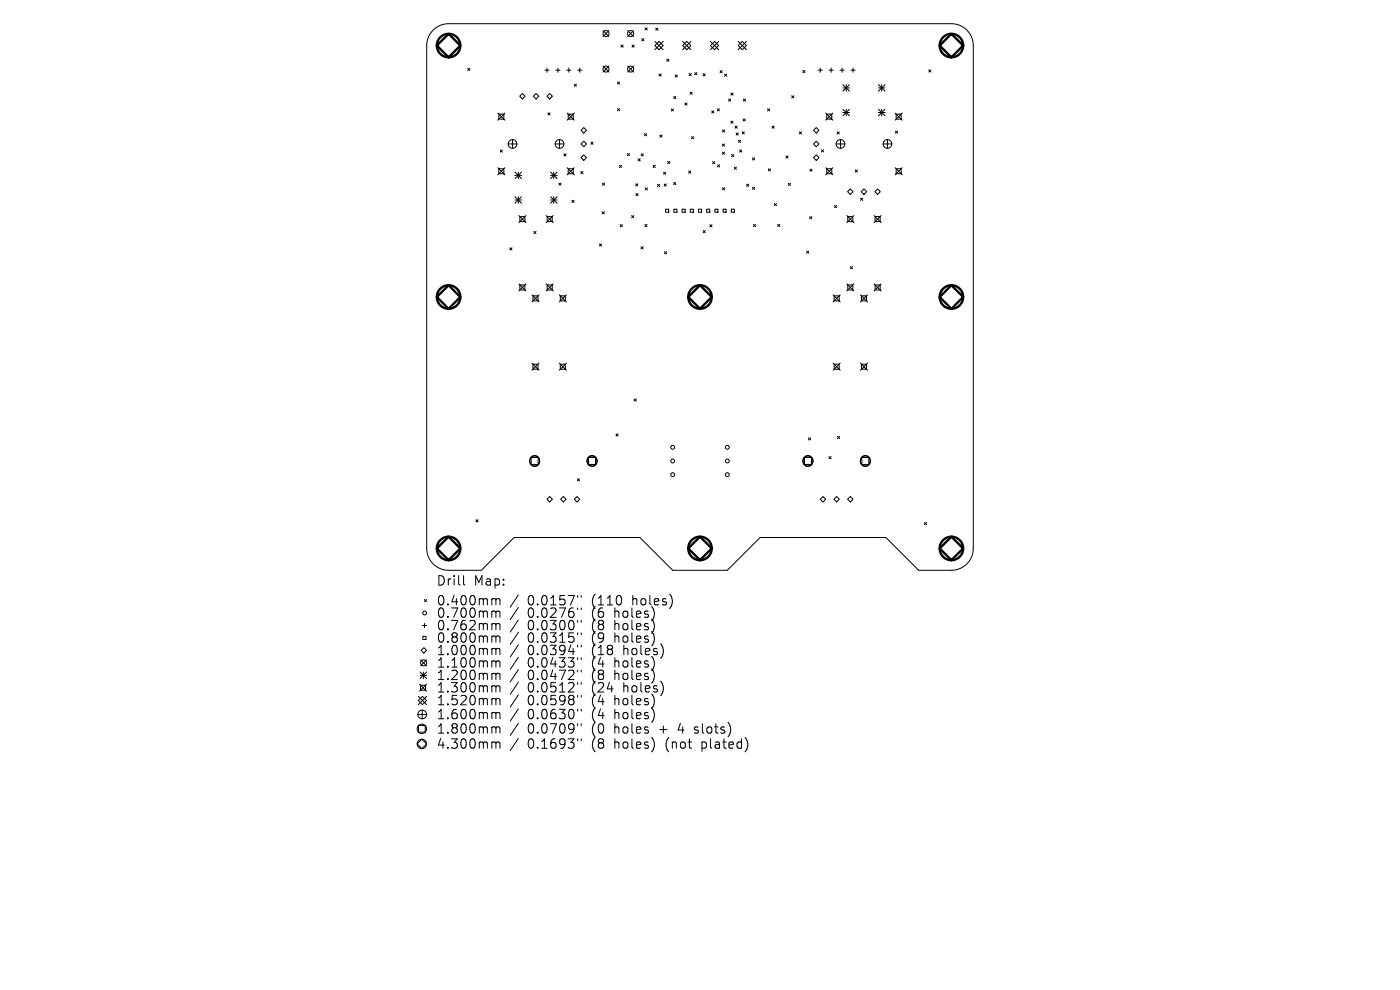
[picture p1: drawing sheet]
<svg xmlns="http://www.w3.org/2000/svg" width="297mm" height="210mm" viewBox="0 0 297 210" stroke-linecap="round" stroke-linejoin="round" font-family="sans-serif">
<defs><g id="words">
<g font-size="2.8">
<text x="92.5" y="124.5">Drill</text>
<text x="100.5" y="124.5">Map:</text>
<text x="92.5" y="128.7">0.400mm</text>
<text x="92.5" y="131.3">0.700mm</text>
<text x="111.9" y="128.7">0.0157&quot;</text>
<text x="111.9" y="131.3">0.0276&quot;</text>
<text x="125.7" y="128.7">(110</text>
<text x="125.7" y="131.3">(6</text>
<text x="130.6" y="131.3">holes)</text>
<text x="134.4" y="128.7">holes)</text>
<text x="92.5" y="134">0.762mm</text>
<text x="92.5" y="136.6">0.800mm</text>
<text x="111.9" y="134">0.0300&quot;</text>
<text x="111.9" y="136.6">0.0315&quot;</text>
<text x="125.7" y="134">(8</text>
<text x="125.7" y="136.6">(9</text>
<text x="130.6" y="134">holes)</text>
<text x="130.6" y="136.6">holes)</text>
<text x="92.5" y="139.3">1.000mm</text>
<text x="92.5" y="141.9">1.100mm</text>
<text x="111.9" y="139.3">0.0394&quot;</text>
<text x="111.9" y="141.9">0.0433&quot;</text>
<text x="125.7" y="139.3">(18</text>
<text x="125.7" y="141.9">(4</text>
<text x="130.6" y="141.9">holes)</text>
<text x="132.5" y="139.3">holes)</text>
<text x="92.5" y="144.5">1.200mm</text>
<text x="92.5" y="147.2">1.300mm</text>
<text x="92.5" y="149.9">1.520mm</text>
<text x="111.9" y="144.5">0.0472&quot;</text>
<text x="111.9" y="147.2">0.0512&quot;</text>
<text x="111.9" y="149.9">0.0598&quot;</text>
<text x="125.7" y="144.5">(8</text>
<text x="125.7" y="147.2">(24</text>
<text x="125.7" y="149.9">(4</text>
<text x="130.6" y="144.5">holes)</text>
<text x="130.6" y="149.9">holes)</text>
<text x="132.5" y="147.2">holes)</text>
<text x="92.5" y="152.9">1.600mm</text>
<text x="92.5" y="155.9">1.800mm</text>
<text x="111.9" y="152.9">0.0630&quot;</text>
<text x="111.9" y="155.9">0.0709&quot;</text>
<text x="125.7" y="152.9">(4</text>
<text x="125.7" y="155.9">(0</text>
<text x="130.6" y="152.9">holes)</text>
<text x="130.6" y="155.9">holes</text>
<text x="140.4" y="155.9">+</text>
<text x="144.6" y="155.9">4</text>
<text x="148.2" y="155.9">slots)</text>
<text x="92.5" y="159.1">4.300mm</text>
<text x="111.9" y="159.1">0.1693&quot;</text>
<text x="125.7" y="159.1">(8</text>
<text x="130.6" y="159.1">holes)</text>
<text x="141.7" y="159.1">(not</text>
<text x="149.5" y="159.1">plated)</text>
</g>
</g></defs>
<g fill="none" stroke="#000" stroke-width=".21">
<path d="M92 6.3a4.6 4.6 0 0 1 3.2-1.3h106.6a4.6 4.6 0 0 1 4.7 4.7v106.6a4.6 4.6 0 0 1-4.7 4.7h-6.9l-7-7h-26.6l-7 7h-11.6l-7-7h-26.6l-7 7h-6.9a4.6 4.6 0 0 1-4.7-4.7v-106.6a4.6 4.6 0 0 1 1.5-3.4zM99.2 14.5l.5 .4M99.7 14.5l-.5 .4M115.6 14.9h.9M116 14.4v.9M117.9 14.9h.9M118.4 14.4v.9M120.2 14.9h.9M120.7 14.4v.9M121.8 17.8l.5 .5M122.3 17.8l-.5 .5M122.6 14.9h.8"/>
<path d="M123 14.4v.9M127.9 6.5l1.3 1.3M127.9 14l1.3 1.3M129.2 14l-1.3 1.3M129.2 6.5l-1.3 1.3M131 17.4l.5 .5M131.5 17.4l-.5 .5M131.7 9.5l.5 .5M132.2 9.5l-.5 .5M133.1 6.5l1.3 1.3M133.1 14l1.3 1.3M134.1 9.5l.5 .5"/>
<path d="M134.4 6.5l-1.3 1.3M134.4 14l-1.3 1.3M134.6 9.5l-.5 .5M136.1 8.2l.5 .5M136.6 8.2l-.5 .5M136.8 5.9l.5 .5M137.3 5.9l-.5 .5M138.9 8.8l1.8 1.7M139.1 6l.5 .4M139.6 6l-.5 .4M139.8 8.8l.9 .9-.9 .8-.9-.8zM139.8 15.7l.5 .4"/>
<path d="M140.3 15.7l-.5 .4M140.7 8.8l-1.8 1.7M141.5 12.5l.4 .5M141.9 12.5l-.4 .5M143.2 15.9l.5 .4M143.7 15.9l-.5 .4M144.8 9.7l.9-.9 .9 .9-.9 .8zM144.8 8.8l1.8 1.7M146.2 15.6l.5 .4M146.4 19.5l.5 .5M146.6 8.8l-1.8 1.7M146.7 15.6l-.5 .4"/>
<path d="M146.9 19.5l-.5 .5M147.4 15.4l.4 .5M147.8 15.4l-.4 .5M149.1 15.6l.5 .5M149.6 15.6l-.5 .5M150.7 9.7l.9-.9 .9 .9-.9 .8zM150.7 8.8l1.8 1.7M152.5 8.8l-1.8 1.7M152.8 15l.4 .4M153.2 15l-.4 .4M153.7 15.7l.5 .5M154.2 15.7l-.5 .5"/>
<path d="M155.1 19.7l.4 .5M155.5 19.7l-.4 .5M156.6 9.7l.9-.9 .9 .9-.9 .8zM156.6 8.8l1.8 1.7M158.4 8.8l-1.8 1.7M170.3 14.9l.5 .5M170.8 14.9l-.5 .5M173.6 14.9h.9M174 14.4v.9M175.9 14.9h.9M176.3 14.4v.9M178.2 14.9h.9"/>
<path d="M178.6 14.4v.9M178.8 18l1.4 1.3M178.8 18.7h1.4M179.5 18v1.3M180.2 18l-1.4 1.3M180.5 14.9h.9M181 14.4v.9M186.4 18.7h1.3M186.4 18l1.3 1.3M187.1 18v1.3M187.7 18l-1.3 1.3M197 14.8l.5 .5"/>
<path d="M197.5 14.8l-.5 .5M105.6 24l1.5 1.5M105.6 35.6l1.5 1.5M105.8 24.2h1.1v1.1h-1.1zM105.8 35.8h1.1v1.1h-1.1zM106.1 31.8l.5 .5M106.6 31.8l-.5 .5M107.1 24l-1.5 1.5M107.1 35.6l-1.5 1.5M107.8 30.5h1.9M108.7 29.6v1.9M109.3 36.5l1.3 1.4"/>
<path d="M109.3 37.2h1.3M109.9 36.5v1.4M110.2 20.4l.6-.6 .6 .6-.6 .6zM110.6 36.5l-1.3 1.4M113.1 20.4l.6-.6 .6 .6-.6 .6zM116 20.4l.6-.6 .6 .6-.6 .6zM116.2 23.9l.5 .5M116.7 23.9l-.5 .5M116.8 37.2h1.4M116.8 36.5l1.4 1.4M117.5 36.5v1.4M117.8 30.5h1.8"/>
<path d="M118.2 36.5l-1.4 1.4M118.6 38.8l.4 .5M118.7 29.6v1.9M119 38.8l-.4 .5M119.6 32.6l.5 .5M120.1 32.6l-.5 .5M120.3 24l1.5 1.5M120.3 35.6l1.5 1.5M120.5 24.2h1.1v1.1h-1.1zM120.5 35.8h1.1v1.1h-1.1zM121.8 24l-1.5 1.5M121.8 35.6l-1.5 1.5"/>
<path d="M123.2 36.4l.5 .5M123.3 27.6l.5-.5 .6 .5-.6 .6zM123.3 30.5l.5-.5 .6 .5-.6 .6zM123.3 33.4l.5-.5 .6 .5-.6 .6zM123.7 36.4l-.5 .5M125.3 30.1l.5 .5M125.8 30.1l-.5 .5M127.8 38.8l.5 .5M128.3 38.8l-.5 .5M131 23l.5 .5M131.4 35.1l.5 .4M131.5 23l-.5 .5"/>
<path d="M131.9 35.1l-.5 .4M133.1 32.6l.4 .4M133.5 32.6l-.4 .4M134.9 39l.4 .5M135.3 39l-.4 .5M135.3 33.7l.5 .4M135.8 33.7l-.5 .4M136 32.6l.5 .5M136.5 32.6l-.5 .5M136.7 28.4l.5 .4M136.9 39.8l.4 .5M137.2 28.4l-.5 .4"/>
<path d="M137.3 39.8l-.4 .5M138.6 35.1l.4 .4M139 35.1l-.4 .4M139.5 39.1l.4 .5M139.9 39.1l-.4 .5M140 28.6l.4 .5M140.4 28.6l-.4 .5M140.8 36.5l.4 .5M140.9 39l.5 .5M141.2 36.5l-.4 .5M141.4 39l-.5 .5M141.6 34.2l.5 .5"/>
<path d="M142.1 34.2l-.5 .5M142.4 23.1l.5 .5M142.9 23.1l-.5 .5M142.9 38.7l.5 .5M142.9 20.5l.5 .4M143.4 38.7l-.5 .5M143.4 20.5l-.5 .4M145.3 21.8l.5 .5M145.8 21.8l-.5 .5M146.1 36.3l.5 .4M146.6 36.3l-.5 .4M146.7 29l.5 .4"/>
<path d="M147.2 29l-.5 .4M151 23.5l.4 .5M151.2 34.3l.4 .4M151.4 23.5l-.4 .5M151.6 34.3l-.4 .4M152.2 23.1l.4 .4M152.2 35l.5 .4M152.6 23.1l-.4 .4M152.7 35l-.5 .4M153.2 32.3l.5 .4M153.2 30.5l.5 .5M153.3 39.8l.4 .5"/>
<path d="M153.3 27.6l.4 .4M153.7 32.3l-.5 .4M153.7 30.5l-.5 .5M153.7 39.8l-.4 .5M153.7 27.6l-.4 .4M154.6 21l.4 .5M155 21l-.4 .5M155 25.7l.5 .4M155.2 32.8l.5 .4M155.5 25.7l-.5 .4M155.7 32.8l-.5 .4M155.8 35.4l.4 .5"/>
<path d="M155.9 26.7l.5 .5M156.2 28.2l.4 .5M156.2 35.4l-.4 .5M156.4 26.7l-.5 .5M156.6 28.2l-.4 .5M156.7 29.7l.4 .5M156.9 31.8l.5 .5M157.1 29.7l-.4 .5M157.4 31.8l-.5 .5M157.4 28l.5 .4M157.6 25.2l.5 .5M157.7 21l.5 .5"/>
<path d="M157.9 28l-.5 .4M158.1 25.2l-.5 .5M158.2 21l-.5 .5M158.4 39.1l.4 .4M158.8 39.1l-.4 .4M159.6 33.5l.5 .4M159.6 39.7l.5 .5M160.1 33.5l-.5 .4M160.1 39.7l-.5 .5M162.8 23.1l.5 .4M163 35.8l.5 .5M163.3 23.1l-.5 .4"/>
<path d="M163.5 35.8l-.5 .5M163.8 26.7l.5 .5M164.3 26.7l-.5 .5M166.7 33.1l.5 .5M167.2 33.1l-.5 .5M167.2 38.9l.5 .4M167.7 38.9l-.5 .4M167.9 20.3l.5 .5M168.4 20.3l-.5 .5M169.6 28l.4 .4M170 28l-.4 .4M171.8 35.9l.5 .4"/>
<path d="M172.3 35.9l-.5 .4M172.6 27.6l.6-.5 .5 .5-.5 .6zM172.6 30.5l.6-.5 .5 .5-.5 .6zM172.6 33.4l.6-.5 .5 .5-.5 .6zM174.3 31.8l.4 .4M174.7 31.8l-.4 .4M175.2 24l1.5 1.5M175.2 35.6l1.5 1.5M175.4 24.2h1.1v1.1h-1.1zM175.4 35.8h1.1v1.1h-1.1zM176.7 24l-1.5 1.5M176.7 35.6l-1.5 1.5"/>
<path d="M177.4 30.5h1.8M177.6 28l.5 .4M178.1 28l-.5 .4M178.3 29.6v1.9M178.8 23.2l1.4 1.4M178.8 23.9h1.4M179.5 23.2v1.4M180.2 23.2l-1.4 1.4M181.4 36l.5 .5M181.9 36l-.5 .5M186.4 23.9h1.3M186.4 23.2l1.3 1.4"/>
<path d="M187.1 23.2v1.4M187.3 30.5h1.9M187.7 23.2l-1.3 1.4M188.3 29.6v1.9M189.9 24l1.5 1.5M189.9 35.6l1.5 1.5M190 27.8l.4 .5M190.1 24.2h1.1v1.1h-1.1zM190.1 35.8h1.1v1.1h-1.1zM190.4 27.8l-.4 .5M191.4 24l-1.5 1.5M191.4 35.6l-1.5 1.5"/>
<path d="M108.2 52.6l.4 .4M108.6 52.6l-.4 .4M109.3 41.7l1.3 1.4M109.3 42.4h1.3M109.9 41.7v1.4M110.1 45.7l1.5 1.5M110.3 45.9h1.1v1.1h-1.1zM110.6 41.7l-1.3 1.4M111.6 45.7l-1.5 1.5M113.3 49.1l.4 .5M113.7 49.1l-.4 .5M115.9 45.7l1.5 1.5"/>
<path d="M116.1 45.9h1v1.1h-1zM116.8 42.4h1.4M116.8 41.7l1.4 1.4M117.4 45.7l-1.5 1.5M117.5 41.7v1.4M118.2 41.7l-1.4 1.4M121.3 42.5l.5 .4M121.8 42.5l-.5 .4M127.2 51.8l.4 .4M127.6 51.8l-.4 .4M127.7 44.9l.5 .5M128.2 44.9l-.5 .5"/>
<path d="M131.6 47.6l.4 .5M132 47.6l-.4 .5M134 45.7l.5 .5M134.5 45.7l-.5 .5M134.9 41.1l.5 .4M135.4 41.1l-.5 .4M136 52.3l.4 .5M136.4 52.3l-.4 .5M136.8 47.6l.5 .5M137.3 47.6l-.5 .5M141 53.4l.4 .4M141.2 44.4h.7v.6h-.7z"/>
<path d="M141.4 53.4l-.4 .4M143 44.4h.6v.6h-.6zM144.7 44.4h.7v.6h-.7zM146.4 44.4h.7v.6h-.7zM148.2 44.4h.6v.6h-.6zM149.2 48.9l.4 .5M149.6 48.9l-.4 .5M149.9 44.4h.7v.6h-.7zM150.6 47.7l.4 .4M151 47.7l-.4 .4M151.7 44.4h.6v.6h-.6zM153.4 44.4h.6v.6h-.6z"/>
<path d="M155.1 44.4h.7v.6h-.7zM159.8 47.6l.5 .5M160.3 47.6l-.5 .5M164.3 43.2l.4 .4M164.7 43.2l-.4 .4M165 47.6l.4 .5M165.4 47.6l-.4 .5M171.1 53.3l.5 .4M171.6 53.3l-.5 .4M171.7 46l.5 .4M172.2 46l-.5 .4M177 43.6l.5 .4"/>
<path d="M177.5 43.6l-.5 .4M179.6 45.7l1.5 1.5M179.8 40.7l.6-.6 .6 .6-.6 .5zM179.9 45.9h1v1.1h-1zM180.4 56.6l.5 .4M180.9 56.6l-.5 .4M181.1 45.7l-1.5 1.5M182.6 42l.4 .5M182.7 40.7l.6-.6 .6 .6-.6 .5zM183 42l-.4 .5M185.4 45.7l1.5 1.5M185.6 40.7l.6-.6 .6 .6-.6 .5z"/>
<path d="M185.7 45.9h1v1.1h-1zM186.9 45.7l-1.5 1.5M110.1 60.2l1.5 1.5M110.3 60.4h1.1v1.1h-1.1zM111.6 60.2l-1.5 1.5M112.8 62.5l1.6 1.5M112.8 77l1.6 1.5M113.1 62.8h1v1h-1zM113.1 77.3h1v1h-1zM114.4 62.5l-1.6 1.5M114.4 77l-1.6 1.5M115.9 60.2l1.5 1.5"/>
<path d="M116.1 60.4h1v1.1h-1zM117.4 60.2l-1.5 1.5M118.6 62.5l1.6 1.5M118.6 77l1.6 1.5M118.9 62.8h1v1h-1zM118.9 77.3h1v1h-1zM120.2 62.5l-1.6 1.5M120.2 77l-1.6 1.5M176.7 62.5l1.5 1.5M176.7 77l1.5 1.5M177 62.8h1v1h-1zM177 77.3h1v1h-1z"/>
<path d="M178.2 62.5l-1.5 1.5M178.2 77l-1.5 1.5M179.6 60.2l1.5 1.5M179.9 60.4h1v1.1h-1zM181.1 60.2l-1.5 1.5M182.5 62.5l1.5 1.5M182.5 77l1.5 1.5M182.8 62.8h1v1h-1zM182.8 77.3h1v1h-1zM184 62.5l-1.5 1.5M184 77l-1.5 1.5M185.4 60.2l1.5 1.5"/>
<path d="M185.7 60.4h1v1.1h-1zM186.9 60.2l-1.5 1.5M112.7 97h1.5v1.5h-1.5zM124.9 97h1.4v1.5h-1.4zM130.7 92l.4 .5M131.1 92l-.4 .5M134.5 84.6l.5 .5M135 84.6l-.5 .5M170.7 97h1.4v1.5h-1.4zM171.5 92.9l.5 .4M172 92.9l-.5 .4M175.9 96.9l.4 .4"/>
<path d="M176.3 96.9l-.4 .4M177.7 92.6l.4 .4M178.1 92.6l-.4 .4M182.8 97h1.5v1.5h-1.5zM101 110.3l.4 .4M101.4 110.3l-.4 .4M116 105.9l.6-.6 .6 .6-.6 .6zM118.9 105.9l.6-.6 .6 .6-.6 .6zM121.8 105.9l.6-.6 .6 .6-.6 .6zM122.5 101.6l.4 .4M122.9 101.6l-.4 .4M174.6 105.3l.6 .6-.6 .6-.6-.6z"/>
<path d="M176.9 105.9l.6-.6 .6 .6-.6 .6zM179.8 105.9l.6-.6 .6 .6-.6 .6zM196.1 110.8l.5 .5M196.6 110.8l-.5 .5M89.2 140l1.3 1.2M89.3 138l.6-.6 .6 .6-.6 .5zM89.6 132.7h.9M89.7 135h.7v.7h-.7zM90 127.2l.5 .4M90.1 132.2v.9M90.5 127.2l-.5 .4M90.5 140l-1.3 1.2"/>
<path d="M98.3 122.1v1.7l.3 .3M104.6 127l.5 .1 .1 .2M104.6 129.6h.3l.3 .3M104.6 132.3h.3l.3 .3M104.6 134.9h.3l.3 .3M104.6 137.5l.5 .1 .1 .2M105.2 127.3l.3-.3 .5 .1 .1 1.2M105.2 127.3v1M105.2 129.9v1.1M105.2 132.6v1M105.2 135.2v1M105.2 137.8v1.1"/>
<path d="M105.2 129.9l.3-.3 .5 .1 .1 1.3M105.2 132.6l.3-.3 .5 .1 .1 1.2M105.2 135.2l.3-.3 .5 .1 .1 1.2M105.2 137.8l.3-.3 .5 .1 .1 1.3M110 126.2l-1.8 2.6M110 128.9l-1.8 2.5M110 131.5l-1.8 2.6M110 134.1l-1.8 2.6M110 136.8l-1.8 2.6M110 139.4l-1.8 2.6M122.5 126.3v.4M122.5 129v.3"/>
<path d="M122.5 131.6v.4M122.5 134.2v.4M122.5 136.9v.4M122.5 139.5v.4M123.3 126.3v.4M123.3 129v.3M123.3 131.6v.4M123.3 134.2v.4M123.3 136.9v.4M123.3 139.5v.4M88.5 157.8l1-1 1 1-1 1zM88.6 151.6h1.9"/>
<path d="M88.7 148.6l.9-.9 .9 .9-.9 .9zM88.7 147.7l1.8 1.8M88.8 153.9h1.4v1.4h-1.4zM89 145.1l1.5 1.5M89.1 142.5l1.4 1.4M89.1 143.2h1.4M89.2 145.4h1.1v1h-1.1zM89.6 150.6v1.9M89.8 142.5v1.4M90.5 142.5l-1.4 1.4M90.5 145.1l-1.5 1.5M90.5 147.7l-1.8 1.8"/>
<path d="M104.6 140.2l.5 .1 .1 .2M104.6 142.8h.3l.3 .3M104.6 145.5l.5 .1 .1 .2M104.6 148.2h.3l.3 .3M104.6 151.1l.5 .1 .1 .2M104.6 154.2l.5 .1 .1 .2M104.6 157.4l.5 .1 .1 .2M105.2 140.5v1M105.2 143.1v1.1M105.2 145.8v1M105.2 148.5v1M105.2 151.4v1.1"/>
<path d="M105.2 154.5v1M105.2 157.7v1M105.2 140.5l.3-.3 .5 .1 .1 1.2M105.2 143.1l.3-.3 .5 .1 .1 1.3M105.2 145.8l.3-.3 .5 .1 .1 1.2M105.2 148.5l.3-.3 .5 .1 .1 1.2M105.2 151.4l.3-.3 .5 .1 .1 1.3M105.2 154.5l.3-.3 .5 .1 .1 1.2M105.2 157.7l.3-.3 .5 .1 .1 1.2M110 142.1l-1.8 2.5M110 144.7l-1.8 2.6M110 147.4l-1.8 2.6"/>
<path d="M110 150.4l-1.8 2.5M110 153.4l-1.8 2.6M110 156.6l-1.8 2.6M122.5 142.2v.3M122.5 144.8v.4M122.5 147.5v.4M122.5 150.5v.3M122.5 153.5v.4M122.5 156.7v.4M123.3 142.2v.3M123.3 144.8v.4M123.3 147.5v.4"/>
<path d="M123.3 150.5v.3M123.3 153.5v.4M123.3 156.7v.4M147.3 155.4l.2 .1M147.4 154.3v.5"/>
<circle cx="128.6" cy="7.1" r=".64"/>
<circle cx="128.6" cy="14.7" r=".64"/>
<circle cx="133.8" cy="7.1" r=".64"/>
<circle cx="133.8" cy="14.7" r=".64"/>
<circle cx="108.7" cy="30.5" r=".93"/>
<circle cx="118.7" cy="30.5" r=".93"/>
<circle cx="178.3" cy="30.5" r=".93"/>
<circle cx="188.3" cy="30.5" r=".93"/>
<circle cx="113.4" cy="97.8" r="1.04"/>
<circle cx="125.6" cy="97.8" r="1.04"/>
<circle cx="142.7" cy="94.9" r=".41"/>
<circle cx="142.7" cy="97.8" r=".41"/>
<circle cx="154.3" cy="94.9" r=".41"/>
<circle cx="154.3" cy="97.8" r=".41"/>
<circle cx="171.4" cy="97.8" r="1.04"/>
<circle cx="183.6" cy="97.8" r="1.04"/>
<circle cx="142.7" cy="100.7" r=".41"/>
<circle cx="154.3" cy="100.7" r=".41"/>
<circle cx="90.1" cy="130" r=".41"/>
<circle cx="89.5" cy="157.8" r="1"/>
<circle cx="89.5" cy="154.6" r="1"/>
<circle cx="89.6" cy="151.6" r=".93"/>
<circle cx="89.9" cy="140.6" r=".64"/>
</g>
<path d="M112.7 96.9a1.08 1.08 0 0 1 1.3-.1 1.08 1.08 0 0 1 .5 1.3 1.06 1.06 0 0 1-1.3 .8 1.06 1.06 0 0 1-.8-1.3zM124.9 96.9a1.08 1.08 0 0 1 1.3-.1 1.08 1.08 0 0 1 .4 1.3 1.06 1.06 0 0 1-1.3 .8 1.06 1.06 0 0 1-.7-1.3zM170.7 96.9a1.08 1.08 0 0 1 1.3-.1 1.08 1.08 0 0 1 .4 1.3 1.06 1.06 0 0 1-1.3 .8 1.06 1.06 0 0 1-.7-1.3zM182.8 96.9a1.08 1.08 0 0 1 1.4-.1 1.08 1.08 0 0 1 .4 1.3 1.06 1.06 0 0 1-1.3 .8 1.06 1.06 0 0 1-.8-1.3z" fill="none" stroke="#000" stroke-width=".23"/>
<g fill="none" stroke="#000" stroke-width=".5">
<path d="M92.7 9.7l2.5-2.5 2.5 2.5-2.5 2.5zM199.3 9.7l2.5-2.5 2.5 2.5-2.5 2.5zM92.7 63l2.5-2.5 2.5 2.5-2.5 2.5zM148.5 60.5l2.5 2.5-2.5 2.5-2.5-2.5zM199.3 63l2.5-2.5 2.5 2.5-2.5 2.5zM95.2 113.8l2.5 2.5-2.5 2.5-2.5-2.5zM148.5 113.8l2.5 2.5-2.5 2.5-2.5-2.5zM199.3 116.3l2.5-2.5 2.5 2.5-2.5 2.5z"/>
<circle cx="95.2" cy="9.7" r="2.49"/>
<circle cx="201.8" cy="9.7" r="2.49"/>
<circle cx="95.2" cy="63" r="2.49"/>
<circle cx="148.5" cy="63" r="2.49"/>
<circle cx="201.8" cy="63" r="2.49"/>
<circle cx="95.2" cy="116.3" r="2.49"/>
<circle cx="148.5" cy="116.3" r="2.49"/>
<circle cx="201.8" cy="116.3" r="2.49"/>
</g>
<use href="#words"/>
</svg>
